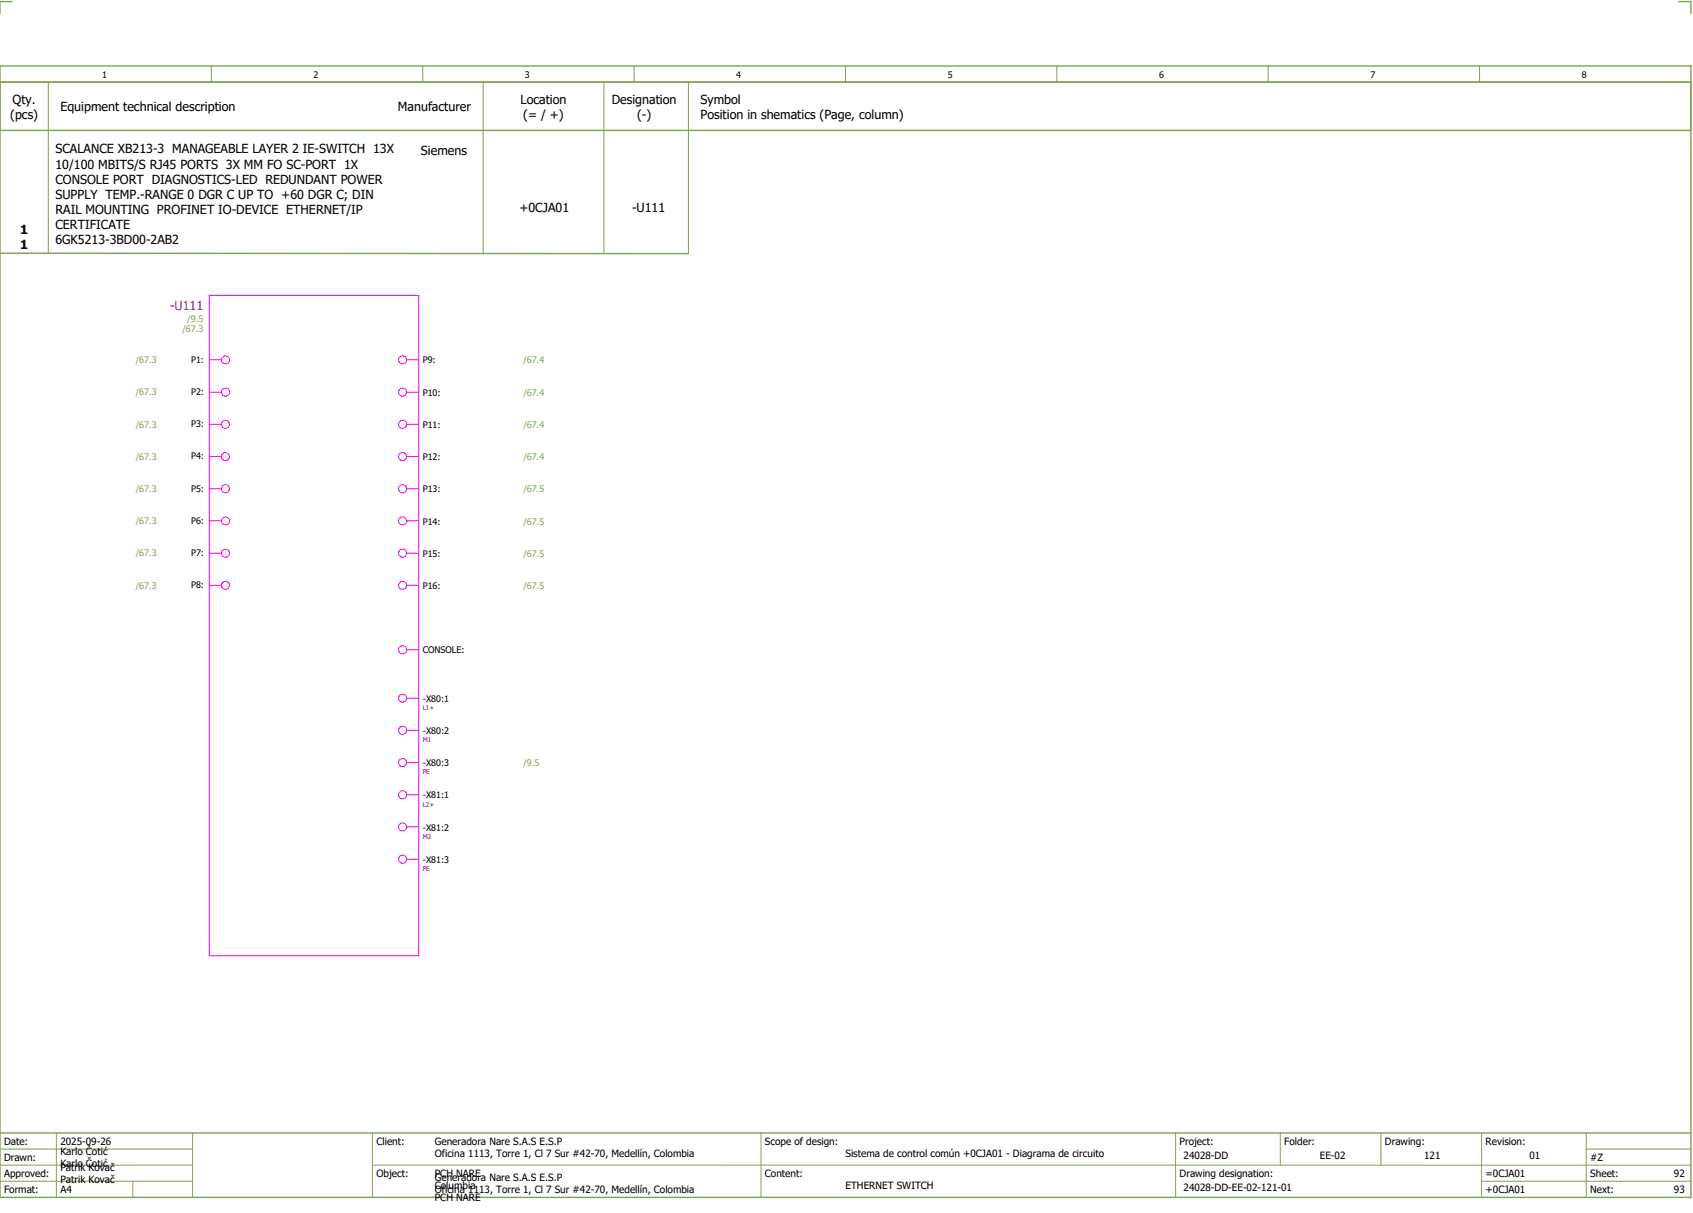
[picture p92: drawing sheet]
<svg xmlns="http://www.w3.org/2000/svg" width="421mm" height="301mm" viewBox="0 0 421 301" stroke-linecap="round" stroke-linejoin="round" font-family="sans-serif">
<defs><g id="words">
<g font-size="3.1">
<text x="2.5" y="29.5">(pcs)</text>
<text x="3.1" y="25.8">Qty.</text>
<text x="15" y="27.6">Equipment technical description</text>
<text x="98.8" y="27.6">Manufacturer</text>
<text x="129.3" y="25.8">Location</text>
<text x="130" y="29.5">(= / +)</text>
<text x="152" y="25.8">Designation</text>
<text x="158.2" y="29.5">(-)</text>
<text x="174" y="25.8">Symbol</text>
<text x="174" y="29.5">Position in shematics (Page, column)</text>
<text x="13.8" y="38.1">SCALANCE XB213-3 MANAGEABLE LAYER 2 IE-SWITCH 13X</text>
<text x="13.8" y="41.9">10/100 MBITS/S RJ45 PORTS 3X MM FO SC-PORT 1X</text>
<text x="104.6" y="38.5">Siemens</text>
<text x="13.8" y="45.6">CONSOLE PORT DIAGNOSTICS-LED REDUNDANT POWER</text>
<text x="13.8" y="49.4">SUPPLY TEMP.-RANGE 0 DGR C UP TO +60 DGR C; DIN</text>
<text x="13.8" y="53.1">RAIL MOUNTING PROFINET IO-DEVICE ETHERNET/IP</text>
<text x="129" y="52.8">+0CJA01</text>
<text x="157" y="52.8">-U111</text>
<text x="5" y="58">1</text>
<text x="13.8" y="56.9">CERTIFICATE</text>
<text x="5" y="61.8">1</text>
<text x="13.8" y="60.6">6GK5213-3BD00-2AB2</text>
</g>
<text font-size="3.1" fill="#00f" x="42.3" y="77">-U111</text>
<g font-size="2.5">
<text x="1" y="284.4">Date:</text>
<text x="15" y="286.9">Karlo Čotić</text>
<text x="15" y="284.4">2025-09-26</text>
<text x="93.5" y="284.4">Client:</text>
<text x="108" y="284.4">Generadora Nare S.A.S E.S.P</text>
<text x="108" y="287.4">Oficina 1113, Torre 1, Cl 7 Sur #42-70, Medellín, Colombia</text>
<text x="190" y="284.4">Scope of design:</text>
<text x="210" y="287.4">Sistema de control común +0CJA01 - Diagrama de circuito</text>
<text x="293" y="284.4">Project:</text>
<text x="294" y="287.9">24028-DD</text>
<text x="319" y="284.4">Folder:</text>
<text x="327.8" y="287.9">EE-02</text>
<text x="344" y="284.4">Drawing:</text>
<text x="353.7" y="287.9">121</text>
<text x="369" y="284.4">Revision:</text>
<text x="379.9" y="287.9">01</text>
<text x="1" y="288.4">Drawn:</text>
<text x="1" y="292.4">Approved:</text>
<text x="15" y="289.9">Karlo Čotić</text>
<text x="15" y="290.9">Patrik Kovač</text>
<text x="15" y="293.9">Patrik Kovač</text>
<text x="93.5" y="292.4">Object:</text>
<text x="108" y="293.4">Generadora Nare S.A.S E.S.P</text>
<text x="108" y="292.4">PCH NARE</text>
<text x="190" y="292.4">Content:</text>
<text x="293" y="292.4">Drawing designation:</text>
<text x="369" y="292.4">=0CJA01</text>
<text x="395" y="292.4">Sheet:</text>
<text x="395" y="288.4">#Z</text>
<text x="415.8" y="292.4">92</text>
<text x="1" y="296.4">Format:</text>
<text x="15" y="296.4">A4</text>
<text x="108" y="296.4">Oficina 1113, Torre 1, Cl 7 Sur #42-70, Medellín, Colombia</text>
<text x="108" y="295.4">Columbia</text>
<text x="108" y="298.4">PCH NARE</text>
<text x="210" y="295.4">ETHERNET SWITCH</text>
<text x="294" y="295.9">24028-DD-EE-02-121-01</text>
<text x="369" y="296.4">+0CJA01</text>
<text x="395" y="296.4">Next:</text>
<text x="415.8" y="296.4">93</text>
</g>
<g font-size="2.2">
<text x="25.4" y="19.4">1</text>
<text x="77.9" y="19.4">2</text>
<text x="130.4" y="19.4">3</text>
<text x="182.9" y="19.4">4</text>
<text x="235.4" y="19.4">5</text>
<text x="287.9" y="19.4">6</text>
<text x="340.4" y="19.4">7</text>
<text x="392.9" y="19.4">8</text>
<text x="47.5" y="90.1">P1:</text>
<text x="105" y="90.3">P9:</text>
<text x="47.5" y="98.1">P2:</text>
<text x="105" y="98.3">P10:</text>
<text x="47.5" y="106.1">P3:</text>
<text x="105" y="106.3">P11:</text>
<text x="47.5" y="114.1">P4:</text>
<text x="105" y="114.3">P12:</text>
<text x="47.5" y="122.1">P5:</text>
<text x="105" y="122.3">P13:</text>
<text x="47.5" y="130.1">P6:</text>
<text x="105" y="130.3">P14:</text>
<text x="47.5" y="138.1">P7:</text>
<text x="105" y="138.3">P15:</text>
<text x="47.5" y="146.1">P8:</text>
<text x="105" y="146.3">P16:</text>
<text x="105" y="162.3">CONSOLE:</text>
<text x="105" y="174.3">-X80:1</text>
<text x="105" y="182.3">-X80:2</text>
<text x="105" y="190.3">-X80:3</text>
<text x="105" y="198.3">-X81:1</text>
<text x="105" y="206.3">-X81:2</text>
<text x="105" y="214.3">-X81:3</text>
</g>
<g font-size="2.2" fill="#7ca552">
<text x="45.3" y="82.6">/67.3</text>
<text x="46.5" y="79.9">/9.5</text>
<text x="33.7" y="90.2">/67.3</text>
<text x="130" y="90.3">/67.4</text>
<text x="33.7" y="98.2">/67.3</text>
<text x="130" y="98.3">/67.4</text>
<text x="33.7" y="106.2">/67.3</text>
<text x="130" y="106.3">/67.4</text>
<text x="33.7" y="114.2">/67.3</text>
<text x="130" y="114.3">/67.4</text>
<text x="33.7" y="122.2">/67.3</text>
<text x="130" y="122.3">/67.5</text>
<text x="33.7" y="130.2">/67.3</text>
<text x="130" y="130.3">/67.5</text>
<text x="33.7" y="138.2">/67.3</text>
<text x="130" y="138.3">/67.5</text>
<text x="33.7" y="146.2">/67.3</text>
<text x="130" y="146.3">/67.5</text>
<text x="130" y="190.3">/9.5</text>
</g>
<g font-size="1.6" fill="#00f">
<text x="105" y="176.4">L1+</text>
<text x="105" y="184.4">M1</text>
<text x="105" y="192.4">PE</text>
<text x="105" y="200.4">L2+</text>
<text x="105" y="208.4">M2</text>
<text x="105" y="216.4">PE</text>
</g>
</g></defs>
<path d="M0 16.4h420v281h-420zM3 .4h-3v3M417 .4h3v3M0 20.4h420M0 32.4h420M0 62.9l171 .1M0 281.4h420" fill="none" stroke="#7ca552" stroke-width=".35"/>
<g fill="none" stroke="#7ca552" stroke-width=".25">
<path d="M52.5 16.4v4M105 16.4v4M157.5 16.4v4M210 16.4v4M262.5 16.4v4M315 16.4v4M367.5 16.4v4M12 20.4v42.6M120 20.4v42.6M150 20.4v42.6M171 20.4v42.6M0 285.4h47.8"/>
<path d="M0 293.4h47.8M14 281.4v16M33 293.4v4M47.8 281.4v16M47.8 289.4h-47.8M92.5 281.4v16M92.5 289.4h327.5M189 281.4v16M292 281.4v15.8M318 281.4v8M343 281.4v8M368 281.4v15.8"/>
<path d="M368 293.4h52M394 285.4h26M394 281.4v15.8"/>
</g>
<g fill="none" stroke="#f0f" stroke-width=".25">
<path d="M52 73.4h52v164h-52zM52 89.4h3M52 97.4h3M101 89.4h3M101 97.4h3M52 105.4h3M52 113.4h3M101 105.4h3M101 113.4h3M52 121.4h3M52 129.4h3M52 137.4h3"/>
<path d="M101 121.4h3M101 129.4h3M101 137.4h3M52 145.4h3M101 145.4h3M101 173.4h3M101 161.4h3M101 181.4h3M101 189.4h3M101 197.4h3M101 205.4h3M101 213.4h3"/>
<circle cx="56" cy="97.4" r="1"/>
<circle cx="56" cy="89.4" r="1"/>
<circle cx="100" cy="97.4" r="1"/>
<circle cx="100" cy="89.4" r="1"/>
<circle cx="56" cy="105.4" r="1"/>
<circle cx="56" cy="113.4" r="1"/>
<circle cx="100" cy="105.4" r="1"/>
<circle cx="100" cy="113.4" r="1"/>
<circle cx="56" cy="129.4" r="1"/>
<circle cx="56" cy="137.4" r="1"/>
<circle cx="56" cy="121.4" r="1"/>
<circle cx="100" cy="129.4" r="1"/>
<circle cx="100" cy="137.4" r="1"/>
<circle cx="100" cy="121.4" r="1"/>
<circle cx="56" cy="145.4" r="1"/>
<circle cx="100" cy="145.4" r="1"/>
<circle cx="100" cy="173.4" r="1"/>
<circle cx="100" cy="161.4" r="1"/>
<circle cx="100" cy="181.4" r="1"/>
<circle cx="100" cy="189.4" r="1"/>
<circle cx="100" cy="197.4" r="1"/>
<circle cx="100" cy="205.4" r="1"/>
<circle cx="100" cy="213.4" r="1"/>
</g>
<use href="#words"/>
</svg>
